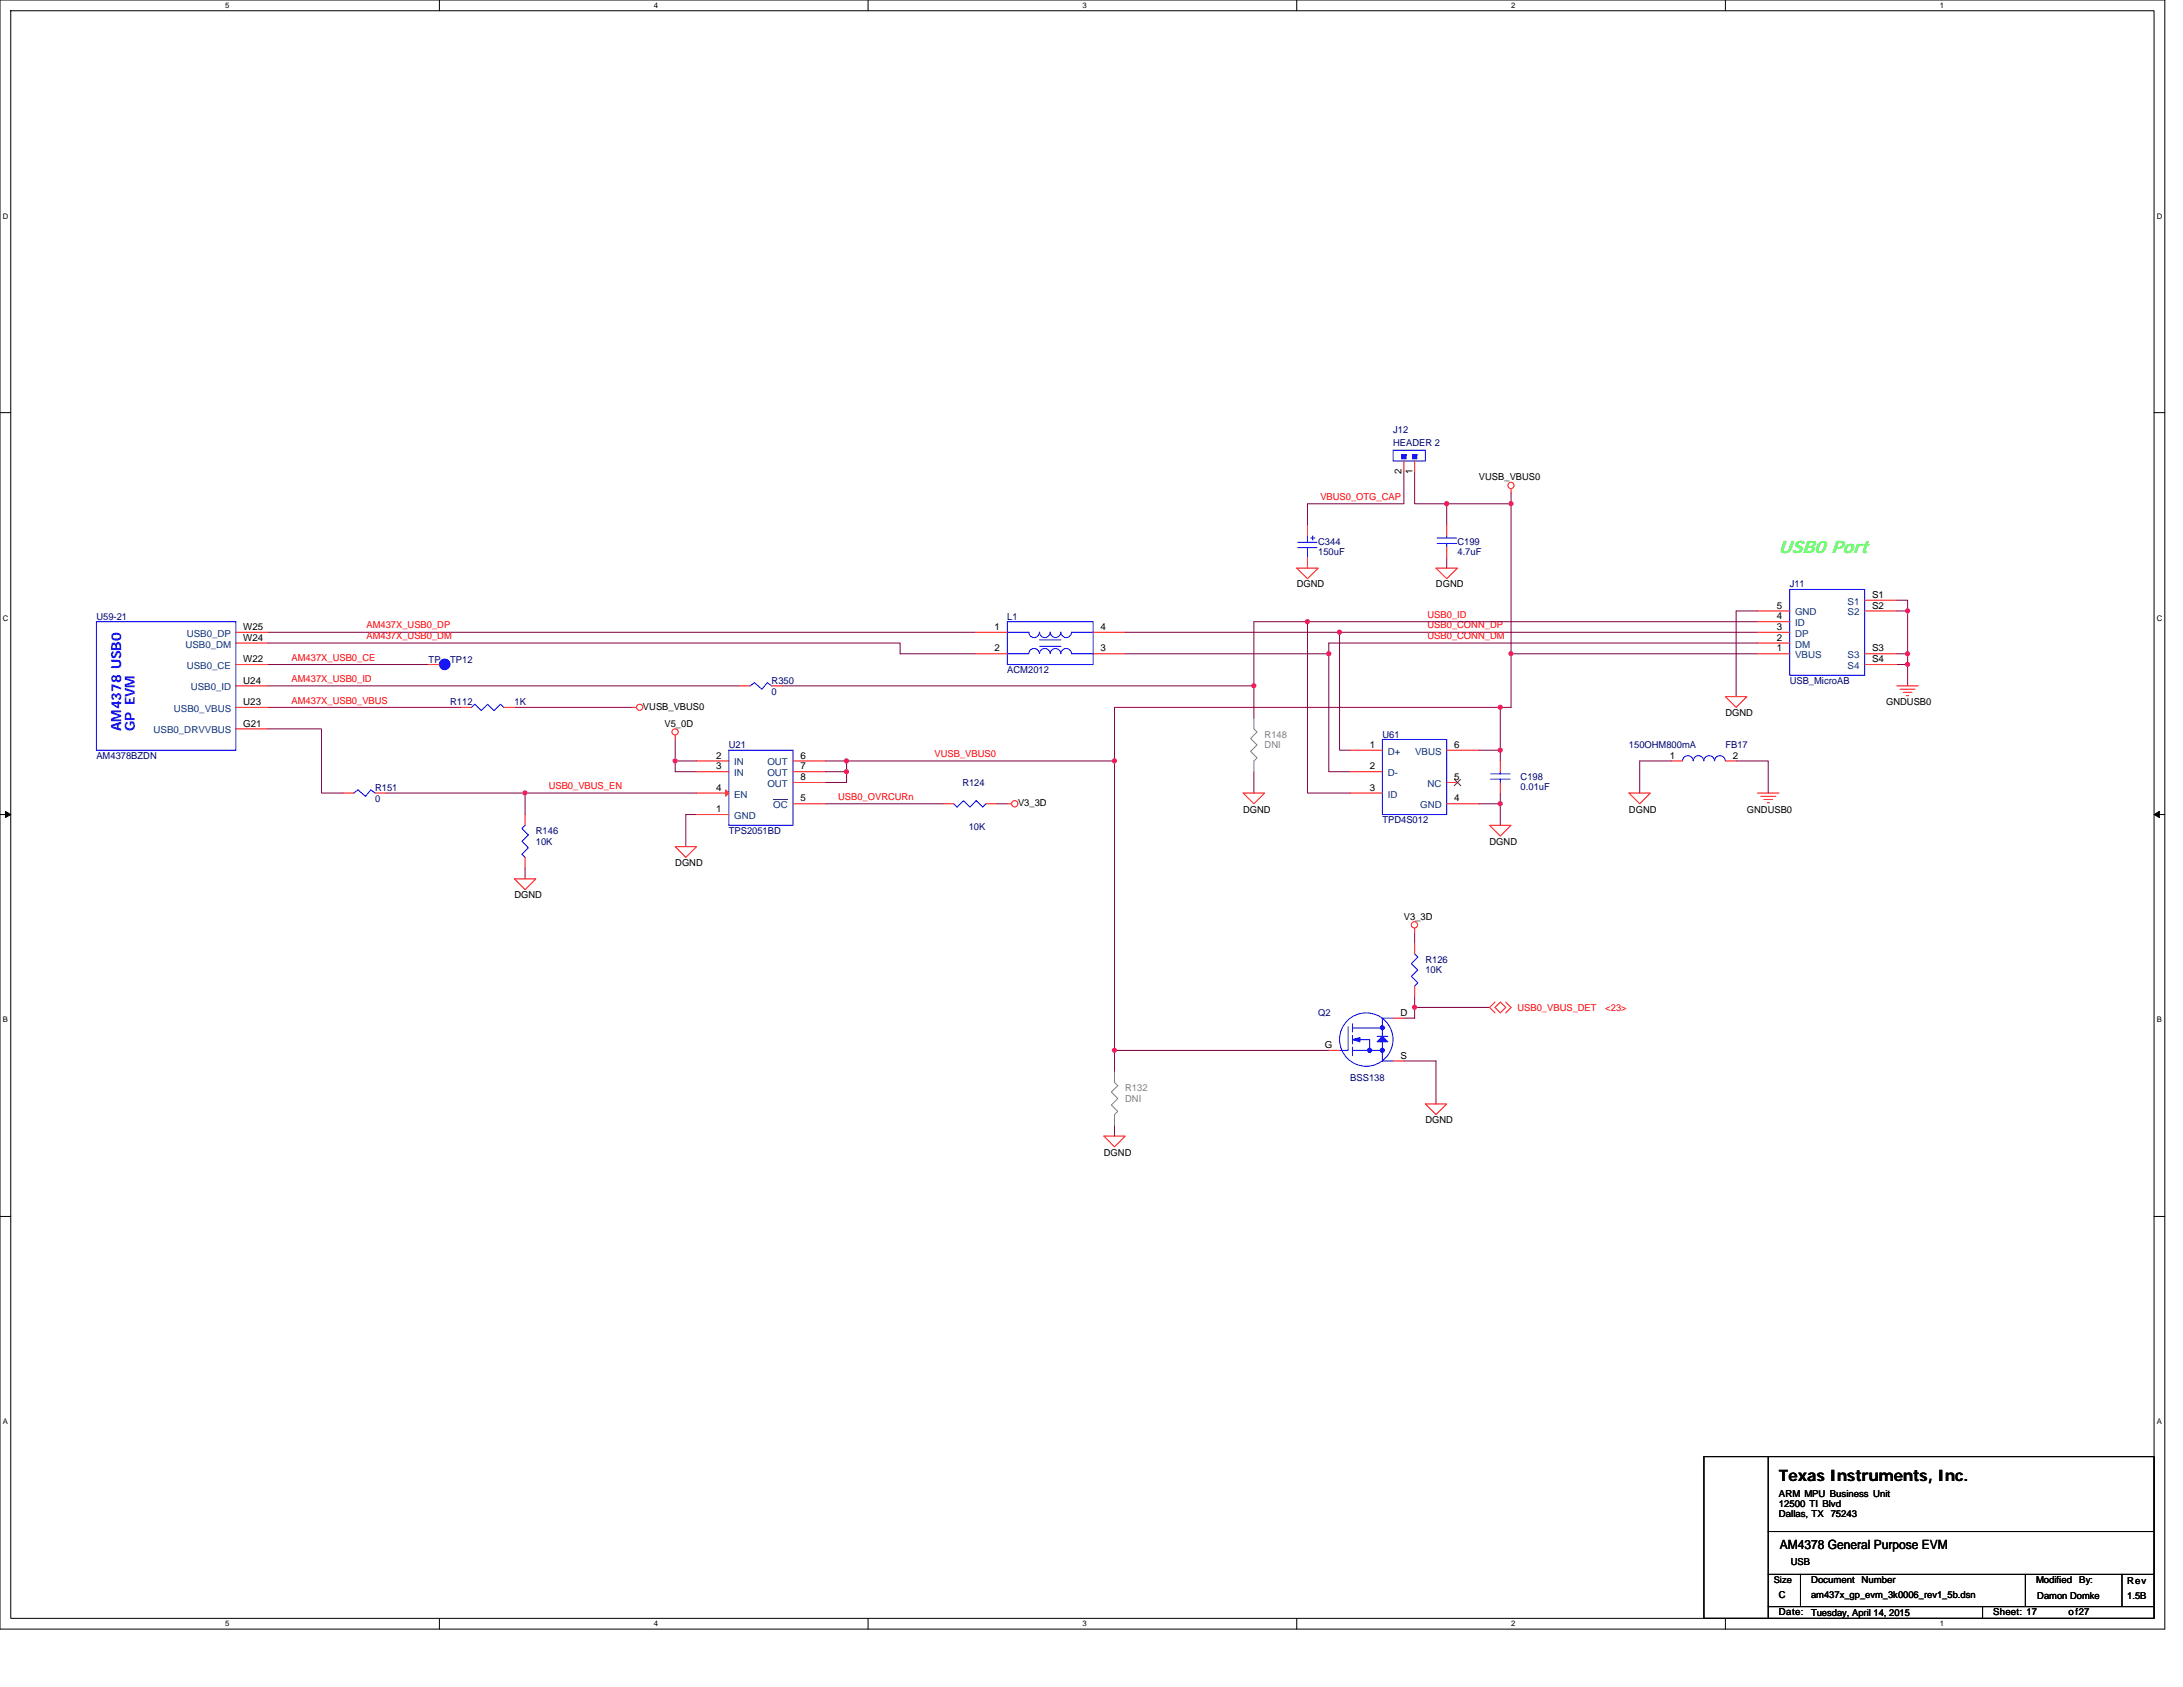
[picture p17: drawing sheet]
<svg xmlns="http://www.w3.org/2000/svg" width="279mm" height="216mm" viewBox="0 0 279 216" stroke-linecap="round" stroke-linejoin="round" font-family="sans-serif">
<defs><g id="words">
<text font-size="2.3" fill="#0f0" x="227.7" y="70.8">USB0 Port</text>
<text font-size="2" x="227.7" y="189.5">Texas Instruments, Inc.</text>
<g font-size="1.8" fill="#00f">
<text x="15.5" y="93.6" transform="rotate(-90 15.5 93.6)">AM4378 USB0</text>
<text x="17.3" y="93.6" transform="rotate(-90 17.3 93.6)">GP EVM</text>
</g>
<text font-size="1.6" x="227.8" y="198.2">AM4378 General Purpose EVM</text>
<g font-size="1.2" fill="#000080">
<text x="178.3" y="55.4">J12</text>
<text x="178.3" y="57.1">HEADER 2</text>
<text x="168.7" y="69.7">C344</text>
<text x="168.7" y="71.1">150uF</text>
<text x="186.5" y="69.7">C199</text>
<text x="186.5" y="71.1">4.7uF</text>
<text x="229.1" y="75.2">J11</text>
<text x="12.3" y="79.3">U59-21</text>
<text x="128.9" y="79.3">L1</text>
<text x="54.9" y="84.8">TP</text>
<text x="57.6" y="84.8">TP12</text>
<text x="98.8" y="87.5">R350</text>
<text x="98.8" y="88.9">0</text>
<text x="128.9" y="86.2">ACM2012</text>
<text x="229.1" y="87.5">USB_MicroAB</text>
<text x="57.6" y="90.3">R112</text>
<text x="65.8" y="90.3">1K</text>
<text x="93.3" y="95.8">U21</text>
<text x="176.9" y="94.4">U61</text>
<text x="208.5" y="95.8">150OHM800mA</text>
<text x="220.8" y="95.8">FB17</text>
<text x="12.3" y="97.1">AM4378BZDN</text>
<text x="48" y="101.3">R151</text>
<text x="123.2" y="100.6">R124</text>
<text x="194.6" y="99.9">C198</text>
<text x="194.6" y="101.1">0.01uF</text>
<text x="48" y="102.6">0</text>
<text x="68.6" y="106.7">R146</text>
<text x="93.3" y="106.7">TPS2051BD</text>
<text x="124" y="106.2">10K</text>
<text x="176.9" y="105.4">TPD4S012</text>
<text x="68.6" y="108.1">10K</text>
<text x="182.4" y="123.2">R126</text>
<text x="182.4" y="124.6">10K</text>
<text x="168.7" y="130">Q2</text>
<text x="172.8" y="138.3">BSS138</text>
</g>
<g font-size="1.2" fill="#f00">
<text x="169" y="64">VBUS0_OTG_CAP</text>
<text x="46.9" y="80.4">AM437X_USB0_DP</text>
<text x="46.9" y="81.8">AM437X_USB0_DM</text>
<text x="182.7" y="80.4">USB0_CONN_DP</text>
<text x="182.7" y="81.8">USB0_CONN_DM</text>
<text x="182.7" y="79.1">USB0_ID</text>
<text x="37.3" y="87.3">AM437X_USB0_ID</text>
<text x="37.3" y="84.6">AM437X_USB0_CE</text>
<text x="37.3" y="90">AM437X_USB0_VBUS</text>
<text x="70.2" y="101">USB0_VBUS_EN</text>
<text x="119.6" y="96.9">VUSB_VBUS0</text>
<text x="107.3" y="102.4">USB0_OVRCURn</text>
<text x="194.2" y="129.4">USB0_VBUS_DET</text>
<text x="205.5" y="129.4">&lt;23&gt;</text>
</g>
<g font-size="1.2">
<text x="179.4" y="60.6" transform="rotate(-90 179.4 60.6)">2</text>
<text x="180.8" y="60.6" transform="rotate(-90 180.8 60.6)">1</text>
<text x="189.3" y="61.5">VUSB_VBUS0</text>
<text x="166" y="75.2">DGND</text>
<text x="183.8" y="75.2">DGND</text>
<text x="227.4" y="77.9">5</text>
<text x="239.6" y="76.5">S1</text>
<text x="239.6" y="77.9">S2</text>
<text x="31.1" y="82">W24</text>
<text x="31.1" y="80.6">W25</text>
<text x="127.3" y="80.6">1</text>
<text x="127.3" y="83.4">2</text>
<text x="140.9" y="83.4">3</text>
<text x="140.9" y="80.6">4</text>
<text x="227.4" y="83.4">1</text>
<text x="227.4" y="82">2</text>
<text x="227.4" y="80.6">3</text>
<text x="227.4" y="79.3">4</text>
<text x="239.6" y="83.4">S3</text>
<text x="31.1" y="87.5">U24</text>
<text x="31.1" y="84.8">W22</text>
<text x="239.6" y="84.8">S4</text>
<text x="31.1" y="93">G21</text>
<text x="31.1" y="90.2">U23</text>
<text x="82.3" y="90.8">VUSB_VBUS0</text>
<text x="85" y="93">V5_0D</text>
<text x="175.3" y="95.7">1</text>
<text x="186.1" y="95.7">6</text>
<text x="220.8" y="91.7">DGND</text>
<text x="241.4" y="90.3">GNDUSB0</text>
<text x="91.7" y="97.1">2</text>
<text x="91.7" y="98.5">3</text>
<text x="91.7" y="101.2">4</text>
<text x="102.4" y="97.1">6</text>
<text x="102.4" y="98.5">7</text>
<text x="102.4" y="99.8">8</text>
<text x="175.3" y="98.5">2</text>
<text x="175.3" y="101.2">3</text>
<text x="186.1" y="99.8">5</text>
<text x="213.7" y="97.1">1</text>
<text x="221.8" y="97.1">2</text>
<text x="91.7" y="103.9">1</text>
<text x="102.4" y="102.6">5</text>
<text x="130.3" y="103.2">V3_3D</text>
<text x="159.1" y="104">DGND</text>
<text x="186.1" y="102.6">4</text>
<text x="208.5" y="104">DGND</text>
<text x="223.6" y="104">GNDUSB0</text>
<text x="86.4" y="110.8">DGND</text>
<text x="190.6" y="108.1">DGND</text>
<text x="65.8" y="115">DGND</text>
<text x="179.7" y="117.7">V3_3D</text>
<text x="179.3" y="130">D</text>
<text x="169.5" y="134.1">G</text>
<text x="179.3" y="135.5">S</text>
<text x="182.4" y="143.8">DGND</text>
<text x="141.3" y="147.9">DGND</text>
<text x="227.7" y="191.6">ARM MPU Business Unit</text>
<text x="227.7" y="192.9">12500 TI Blvd</text>
<text x="227.7" y="194.2">Dallas, TX</text>
<text x="234.3" y="194.2">75243</text>
<text x="227" y="202.6">Size</text>
<text x="229.2" y="200.3">USB</text>
<text x="231.8" y="202.6">Document</text>
<text x="238.3" y="202.6">Number</text>
<text x="260.6" y="202.6">Modified</text>
<text x="266.1" y="202.6">By:</text>
<text x="272.3" y="202.8">Rev</text>
<text x="227.7" y="206.7">Date:</text>
<text x="227.7" y="204.5">C</text>
<text x="231.8" y="206.9">Tuesday, April 14, 2015</text>
<text x="231.8" y="204.5">am437x_gp_evm_3k0006_rev1_5b.dsn</text>
<text x="255.1" y="206.7">Sheet: 17</text>
<text x="260.8" y="204.7">Damon Domke</text>
<text x="264.7" y="206.7">of27</text>
<text x="272.3" y="204.7">1.5B</text>
</g>
<g font-size="1.2" fill="#004080">
<text x="236.5" y="77.4">S1</text>
<text x="23.7" y="82.9">USB0_DM</text>
<text x="23.9" y="81.5">USB0_DP</text>
<text x="229.7" y="82.9">DM</text>
<text x="229.7" y="81.5">DP</text>
<text x="229.7" y="80.1">ID</text>
<text x="229.7" y="78.8">GND</text>
<text x="236.5" y="78.8">S2</text>
<text x="23.9" y="85.6">USB0_CE</text>
<text x="24.4" y="88.3">USB0_ID</text>
<text x="229.7" y="84.2">VBUS</text>
<text x="236.5" y="84.2">S3</text>
<text x="236.5" y="85.6">S4</text>
<text x="19.6" y="93.9">USB0_DRVVBUS</text>
<text x="22.2" y="91.1">USB0_VBUS</text>
<text x="94" y="98">IN</text>
<text x="94" y="99.3">IN</text>
<text x="98.2" y="98">OUT</text>
<text x="98.2" y="99.3">OUT</text>
<text x="98.2" y="100.7">OUT</text>
<text x="177.6" y="96.6">D+</text>
<text x="177.6" y="99.3">D-</text>
<text x="181.1" y="96.6">VBUS</text>
<text x="182.7" y="100.7">NC</text>
<text x="94" y="104.8">GND</text>
<text x="94" y="102.1">EN</text>
<text x="99" y="103.4">OC</text>
<text x="177.6" y="102.1">ID</text>
<text x="181.8" y="103.4">GND</text>
</g>
<g font-size="1.2" fill="#808080">
<text x="161.9" y="94.4">R148</text>
<text x="161.9" y="95.8">DNI</text>
<text x="144" y="139.7">R132</text>
<text x="144" y="141">DNI</text>
</g>
<g font-size="1">
<text x="28.8" y="1">5</text>
<text x="83.7" y="1">4</text>
<text x="138.5" y="1">3</text>
<text x="193.4" y="1">2</text>
<text x="248.3" y="1">1</text>
<text x=".4" y="28">D</text>
<text x="276.1" y="28">D</text>
<text x=".4" y="79.4">C</text>
<text x="276.1" y="79.4">C</text>
<text x=".4" y="130.9">B</text>
<text x="276.1" y="130.9">B</text>
<text x=".4" y="182.3">A</text>
<text x="276.1" y="182.3">A</text>
<text x="28.8" y="208.2">5</text>
<text x="83.7" y="208.2">4</text>
<text x="138.5" y="208.2">3</text>
<text x="193.4" y="208.2">2</text>
<text x="248.3" y="208.2">1</text>
</g>
</g></defs>
<path d="M0 0h277.1v208.5h-277.1zM1.4 1.4h274.3v205.7h-274.3z" fill="none" stroke="#000" stroke-width=".13"/>
<g fill="#fff">
<path d="M28.8 .1h.6v1.1h-.6z"/>
<path d="M28.8 207.3h.6v1.1h-.6z"/>
</g>
<path d="M56.2 0v1.4M56.2 207.1v1.4" fill="none" stroke="#000" stroke-width=".13"/>
<g fill="#fff">
<path d="M83.7 .1h.5v1.1h-.5z"/>
<path d="M83.7 207.3h.5v1.1h-.5z"/>
</g>
<path d="M111.1 0v1.4M111.1 207.1v1.4" fill="none" stroke="#000" stroke-width=".13"/>
<g fill="#fff">
<path d="M138.5 .1h.6v1.1h-.6z"/>
<path d="M138.5 207.3h.6v1.1h-.6z"/>
</g>
<path d="M166 0v1.4M166 207.1v1.4" fill="none" stroke="#000" stroke-width=".13"/>
<g fill="#fff">
<path d="M193.4 .1h.6v1.1h-.6z"/>
<path d="M193.4 207.3h.6v1.1h-.6z"/>
</g>
<path d="M220.8 0v1.4M220.8 207.1v1.4" fill="none" stroke="#000" stroke-width=".13"/>
<g fill="#fff">
<path d="M248.3 .1h.5v1.1h-.5z"/>
<path d="M248.3 207.3h.5v1.1h-.5z"/>
<path d="M.4 27.1h.7v1.1h-.7z"/>
<path d="M276.1 27.1h.7v1.1h-.7z"/>
<path d="M.4 78.5h.7v1.1h-.7z"/>
<path d="M276.1 78.5h.7v1.1h-.7z"/>
</g>
<path d="M0 52.8h1.4M275.7 52.8h1.4" fill="none" stroke="#000" stroke-width=".13"/>
<g fill="#fff">
<path d="M.4 130h.6v1.1h-.6z"/>
<path d="M276.1 130h.6v1.1h-.6z"/>
</g>
<path d="M0 104.2h1.4M275.7 104.2h1.4" fill="none" stroke="#000" stroke-width=".13"/>
<path d="M.7 103.8l.7 .4-.7 .4zM275.7 104.2l.7-.4v.8z" fill="#000" stroke="#000" stroke-width=".13"/>
<g fill="#fff">
<path d="M.4 181.4h.6v1.1h-.6z"/>
<path d="M276.1 181.4h.6v1.1h-.6z"/>
</g>
<path d="M0 155.7h1.4M275.7 155.7h1.4M218.1 186.4h57.6v20.7h-57.6zM226.3 186.4v20.6M226.3 196h49.4M226.3 201.5h49.4M226.3 205.6h49.4M230.4 201.5v4.1M253.7 205.6v1.4M259.2 201.5v4.1M271.6 201.5v4.1" fill="none" stroke="#000" stroke-width=".13"/>
<g fill="none" stroke="#800040" stroke-width=".13">
<path d="M167.3 71.3v1.4M167.3 79.6h57.6M167.3 79.6h-6.8v8.2M167.3 79.6v21.9h5.5M179.7 60.3v4.2h-12.4v2.7M181.1 60.3v4.2h4.1v2.7M185.2 64.5h8.2M185.2 71.3v1.4M193.4 63.1v1.4M193.4 64.5v19.2M224.9 78.2h-2.7v11M242.8 78.2h1.4"/>
<path d="M242.8 76.8h1.4v1.4M244.2 78.2v5.5M34.3 82.3h80.9v1.4h9.6M34.3 93.3h6.8v8.2h2.8M34.3 85h20.6M34.3 90.5h24.7M34.3 80.9h90.5M34.3 87.8h60.3M65.8 90.5h15.1M86.4 97.4v1.4h2.8M86.4 94.6v2.8M86.4 97.4h2.8"/>
<path d="M100.1 87.8h60.4M105.6 98.8h2.8M105.6 97.4h2.8M108.4 97.4h34.2M108.4 98.8v1.3h-2.8M108.4 97.4v1.4M142.6 97.4v39.8M144 80.9h27.4v15.1h1.4M144 83.7h26.1v15.1h2.7M160.5 87.8v4.1M160.5 98.8v2.7M171.4 80.9h53.5"/>
<path d="M192 96v1.4M192 90.5h-49.4v6.9M192 90.5v5.5h-2.7M193.4 83.7v6.8h-1.4M193.4 83.7h31.5M214 97.4h-4.1v4.1M222.2 97.4h4.1v4.1M224.9 82.3h-54.8v1.4M242.8 85h1.4v2.8M242.8 83.7h1.4v1.3M49.4 101.5h17.8M67.2 101.5h22"/>
<path d="M67.2 101.5v2.7M67.2 111.1v1.4M89.2 104.2h-1.4v4.2M105.6 102.9h15.1M127.6 102.9h1.3M181.1 119.3v1.4M189.3 102.9h2.7M192 102.9v2.7M192 101.5v1.4M142.6 134.4h27.5M179.7 135.8h4.1v5.5M181.1 128.9h9.5"/>
<path d="M181.1 127.6v1.3M181.1 128.9v1.4h-1.4M142.6 144v1.4"/>
</g>
<g fill="#f0f" stroke="#f0f" stroke-width=".13">
<circle cx="171.4" cy="80.9" r=".27"/>
<circle cx="167.3" cy="79.6" r=".27"/>
<circle cx="192" cy="102.9" r=".27"/>
<circle cx="170.1" cy="83.7" r=".27"/>
<circle cx="244.1" cy="85" r=".27"/>
<circle cx="244.1" cy="83.7" r=".27"/>
<circle cx="244.1" cy="78.2" r=".27"/>
<circle cx="185.2" cy="64.5" r=".27"/>
<circle cx="193.4" cy="83.7" r=".27"/>
<circle cx="193.4" cy="64.5" r=".27"/>
<circle cx="160.5" cy="87.8" r=".27"/>
<circle cx="192" cy="96" r=".27"/>
<circle cx="67.2" cy="101.5" r=".27"/>
<circle cx="108.3" cy="97.4" r=".27"/>
<circle cx="108.3" cy="98.8" r=".27"/>
<circle cx="86.4" cy="97.4" r=".27"/>
<circle cx="192" cy="90.5" r=".27"/>
<circle cx="181" cy="128.9" r=".27"/>
<circle cx="142.6" cy="134.4" r=".27"/>
<circle cx="142.6" cy="97.4" r=".27"/>
</g>
<g fill="none" stroke="#f00" stroke-width=".13">
<path d="M179.7 59v1.3M181.1 59v1.3M166 72.7h2.7l-1.4 1.4zM167.3 67.2v1.4M167.3 71.3v1.4M183.8 72.7h2.7l-1.3 1.4zM185.2 67.2v1.4M185.2 70v1.3M193.4 62.5v.6M224.9 79.6h4.2M224.9 78.2h4.2M238.7 76.8h4.1"/>
<path d="M238.7 78.2h4.1M30.2 80.9h4.1M30.2 82.3h4.1M30.2 85h4.1M30.2 87.8h4.1M30.2 90.5h4.1M30.2 93.3h4.1M54.9 85h1.3M59 90.5h1.3M64.5 90.5h1.3M80.9 90.5h.6M86.4 94.1v.5"/>
<path d="M89.2 97.4h4.1M89.2 98.8h4.1M94.6 87.8h1.4M98.8 87.8h1.3M101.5 97.4h4.1M101.5 98.8h4.1M124.8 80.9h4.1M124.8 83.7h4.1M139.9 83.7h4.1M139.9 80.9h4.1M172.8 96h4.1M172.8 98.8h4.1"/>
<path d="M185.2 96h4.1M192 97.4v1.4M214 97.4h1.3M220.8 89.2h2.8l-1.4 1.3zM220.8 97.4h1.4M224.9 83.7h4.2M224.9 82.3h4.2M224.9 80.9h4.2M238.7 83.7h4.1M238.7 85h4.1M242.8 87.8h2.7M243.2 88.2h1.9"/>
<path d="M243.6 88.6h1.1M244 89h.3M43.9 101.5h1.4M48 101.5h1.4M65.8 112.5h2.8l-1.4 1.4zM67.2 109.7v1.4M67.2 104.2v1.4M86.4 108.4h2.8l-1.4 1.3zM89.2 104.2h4.1M89.2 101.5h4.1M101.5 100.1h4.1M101.5 102.9h4.1"/>
<path d="M120.7 102.9h1.4M126.2 102.9h1.4M128.9 102.9h.6M159.1 101.5h2.8l-1.4 1.4zM172.8 101.5h4.1M181.1 118.8v.5M185.2 102.9h4.1M185.2 100.1h1.3M190.6 105.6h2.8l-1.4 1.4zM192 100.1v1.4M208.5 101.5h2.7l-1.3 1.4zM224.9 101.5h2.8"/>
<path d="M225.4 101.9h1.9M225.8 102.3h1.1M226.2 102.7h.3M170.1 134.4h1.3M178.3 135.8h1.4M178.3 130.3h1.4M181.1 120.7v1.4M181.1 126.2v1.4M191.3 128.9l.7-.7 .7 .7-.7 .7zM191.3 128.2l-.7 .7 .7 .7M192.7 128.2l.7 .7-.7 .7M141.3 145.4h2.7l-1.4 1.4z"/>
<path d="M182.4 141.3h2.8l-1.4 1.3z"/>
<circle cx="193.4" cy="62.1" r=".4"/>
<circle cx="81.9" cy="90.5" r=".4"/>
<circle cx="86.4" cy="93.7" r=".4"/>
<circle cx="129.9" cy="102.9" r=".4"/>
<circle cx="181" cy="118.4" r=".4"/>
</g>
<g fill="none" stroke="#00f" stroke-width=".13">
<path d="M178.3 57.6h4.1v1.4h-4.1zM12.3 79.6h17.9v16.4h-17.9zM128.9 79.6h11v5.4h-11zM166.1 70.1h2.5M166.1 69.4h2.5M167.3 68.6v.8M167.3 70.1v1.2M167.7 68.9h.6M168 68.6v.5M183.9 69.6h2.5M183.9 68.9h2.5M185.2 68.6v.3"/>
<path d="M185.2 69.6v.4M229.1 75.4h9.6v11h-9.6zM64.5 90.5l-.4-.4-.9 .8-.8-.8-.8 .8-.8-.8-.5 .4M93.3 96h8.2v9.6h-8.2zM96 87.8l.6-.4 .9 .8 .7-.8 .6 .4M128.9 80.9h2.8M128.9 83.7h2.8M131.7 80.9a.69 .69 0 0 0 .7 .7 .69 .69 0 0 0 .7-.7 .69 .69 0 0 0 .6 .7 .69 .69 0 0 0 .7-.7 .67 .67 0 0 0 .7 .7 .67 .67 0 0 0 .7-.7M131.7 83.7a.69 .69 0 0 1 .7-.7 .69 .69 0 0 1 .7 .7 .69 .69 0 0 1 .6-.7 .69 .69 0 0 1 .7 .7 .67 .67 0 0 1 .7-.7 .67 .67 0 0 1 .7 .7M133.1 81.9h2.7M133.1 82.7h2.7M135.8 80.9a.68 .68 0 0 0 .7 .7 .68 .68 0 0 0 .6-.7"/>
<path d="M135.8 83.7a.68 .68 0 0 1 .7-.7 .68 .68 0 0 1 .6 .7M137.2 80.9h2.7M137.2 83.7h2.7M176.9 94.6h8.3v9.6h-8.3zM190.8 99.7h2.5M190.8 99h2.5M192 98.8v.2M192 99.7v.4M215.3 97.4a.68 .68 0 0 1 .7-.7 .68 .68 0 0 1 .7 .7 .68 .68 0 0 1 .7-.7 .68 .68 0 0 1 .7 .7M218.1 97.4a.68 .68 0 0 1 .7-.7 .68 .68 0 0 1 .6 .7M219.5 97.4a.68 .68 0 0 1 .6-.7 .68 .68 0 0 1 .7 .7M48 101.5l-.5-.4-.7 .8-1-.8-.5 .4"/>
<path d="M67.2 105.6l-.4 .4 .8 .8-.8 .9 .8 .8-.8 .8 .4 .4M122.1 102.9l.4 .4 .8-.8 .8 .8 .8-.8 .9 .8 .4-.4M172.6 131.4v3h-1.2M173.1 131.6h3.8v1.2M173.1 134v1.1M173.1 132.5v1.1M173.1 131v1.1M173.1 134.4h3.8M173.9 133.1h1.4v1.3M176.3 132.6h1.3M176.9 132.4v3.4h1.4M178.3 130.3h-1.4v1.3"/>
<path d="M181.1 122.1l.4 .4-.9 .8 .9 .8-.9 .8 .9 .9-.4 .4"/>
<circle cx="174.9" cy="133" r="3.4"/>
</g>
<g fill="#00f" stroke="#00f" stroke-width=".13">
<path d="M180.8 58.2v.5h.5v-.5z" fill-rule="evenodd"/>
<path d="M179.4 58.2v.5h.6v-.5z" fill-rule="evenodd"/>
<path d="M176.9 132.6l.7 .7h-1.3z" fill-rule="evenodd"/>
<path d="M173.1 133.1l1-.3v.5z" fill-rule="evenodd"/>
<circle cx="56.9" cy="85" r=".68"/>
<circle cx="176.9" cy="131.5" r=".26"/>
<circle cx="175.3" cy="134.4" r=".27"/>
<circle cx="176.9" cy="134.4" r=".27"/>
</g>
<path d="M160.5 91.9v1.4l.4 .4-.8 .8 .8 .8-.8 .9 .8 .8-.4 .4v1.4M142.6 137.2v1.3l.5 .4-.9 .9 .9 .8-.9 .8 .9 .8-.5 .4v1.4" fill="none" stroke="#808080" stroke-width=".13"/>
<path d="M186.1 99.7l.9 .9M186.9 99.7l-.8 .9" fill="none" stroke="#804000" stroke-width=".13"/>
<path d="M92.9 101.1l.4 .4-.4 .4z" fill="#f00" stroke="#f00" stroke-width=".13"/>
<path d="M99 102.3h1.8" fill="none" stroke="#004080" stroke-width=".13"/>
<use href="#words"/>
</svg>
